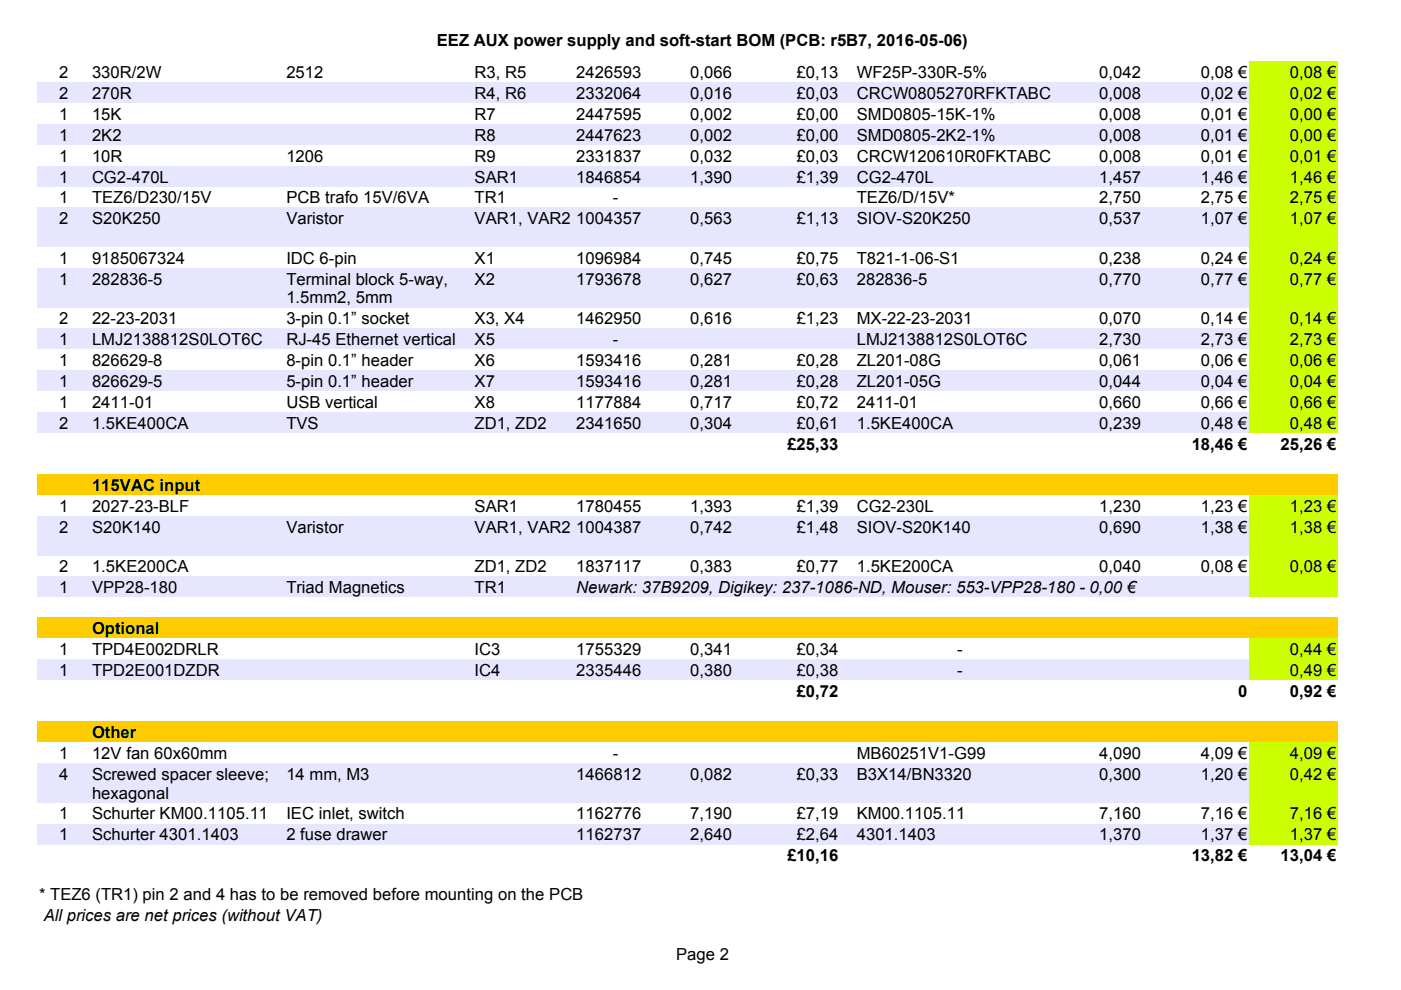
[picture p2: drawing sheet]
<svg xmlns="http://www.w3.org/2000/svg" width="297mm" height="210mm" viewBox="0 0 297 210" stroke-linecap="round" stroke-linejoin="round" font-family="sans-serif">
<defs><g id="words">
<g font-size="3.5">
<text x="92.6" y="9.7">EEZ AUX power supply and soft-start BOM (PCB: r5B7, 2016-05-06)</text>
<text x="12.6" y="16.5">2</text>
<text x="19.5" y="16.5">330R/2W</text>
<text x="60.7" y="16.5">2512</text>
<text x="100.6" y="16.5">R3, R5</text>
<text x="122.2" y="16.5">2426593</text>
<text x="146.3" y="16.5">0,066</text>
<text x="168.9" y="16.5">£0,13</text>
<text x="181.6" y="16.5">WF25P-330R-5%</text>
<text x="233" y="16.5">0,042</text>
<text x="254.6" y="16.5">0,08 €</text>
<text x="273.5" y="16.5">0,08 €</text>
<text x="12.6" y="20.9">2</text>
<text x="19.5" y="20.9">270R</text>
<text x="100.6" y="20.9">R4, R6</text>
<text x="122.2" y="20.9">2332064</text>
<text x="146.3" y="20.9">0,016</text>
<text x="168.9" y="20.9">£0,03</text>
<text x="181.6" y="20.9">CRCW0805270RFKTABC</text>
<text x="233" y="20.9">0,008</text>
<text x="254.6" y="20.9">0,02 €</text>
<text x="273.5" y="20.9">0,02 €</text>
<text x="12.6" y="25.4">1</text>
<text x="12.6" y="29.8">1</text>
<text x="19.5" y="25.4">15K</text>
<text x="19.5" y="29.8">2K2</text>
<text x="100.6" y="25.4">R7</text>
<text x="100.6" y="29.8">R8</text>
<text x="122.2" y="25.4">2447595</text>
<text x="122.2" y="29.8">2447623</text>
<text x="146.3" y="25.4">0,002</text>
<text x="146.3" y="29.8">0,002</text>
<text x="168.9" y="25.4">£0,00</text>
<text x="168.9" y="29.8">£0,00</text>
<text x="181.6" y="25.4">SMD0805-15K-1%</text>
<text x="181.6" y="29.8">SMD0805-2K2-1%</text>
<text x="233" y="25.4">0,008</text>
<text x="233" y="29.8">0,008</text>
<text x="254.6" y="25.4">0,01 €</text>
<text x="254.6" y="29.8">0,01 €</text>
<text x="273.5" y="25.4">0,00 €</text>
<text x="273.5" y="29.8">0,00 €</text>
<text x="12.6" y="34.3">1</text>
<text x="19.5" y="34.3">10R</text>
<text x="60.7" y="34.3">1206</text>
<text x="100.6" y="34.3">R9</text>
<text x="122.2" y="34.3">2331837</text>
<text x="146.3" y="34.3">0,032</text>
<text x="168.9" y="34.3">£0,03</text>
<text x="181.6" y="34.3">CRCW120610R0FKTABC</text>
<text x="233" y="34.3">0,008</text>
<text x="254.6" y="34.3">0,01 €</text>
<text x="273.5" y="34.3">0,01 €</text>
<text x="12.6" y="38.7">1</text>
<text x="19.5" y="38.7">CG2-470L</text>
<text x="100.6" y="38.7">SAR1</text>
<text x="122.2" y="38.7">1846854</text>
<text x="146.3" y="38.7">1,390</text>
<text x="168.9" y="38.7">£1,39</text>
<text x="181.6" y="38.7">CG2-470L</text>
<text x="233" y="38.7">1,457</text>
<text x="254.6" y="38.7">1,46 €</text>
<text x="273.5" y="38.7">1,46 €</text>
<text x="12.6" y="43.1">1</text>
<text x="12.6" y="47.6">2</text>
<text x="19.5" y="43.1">TEZ6/D230/15V</text>
<text x="19.5" y="47.6">S20K250</text>
<text x="60.7" y="43.1">PCB trafo 15V/6VA</text>
<text x="60.7" y="47.6">Varistor</text>
<text x="100.6" y="43.1">TR1</text>
<text x="100.6" y="47.6">VAR1, VAR2</text>
<text x="122.2" y="47.6">1004357</text>
<text x="130" y="43.1">-</text>
<text x="146.3" y="47.6">0,563</text>
<text x="168.9" y="47.6">£1,13</text>
<text x="181.6" y="43.1">TEZ6/D/15V*</text>
<text x="181.6" y="47.6">SIOV-S20K250</text>
<text x="233" y="43.1">2,750</text>
<text x="233" y="47.6">0,537</text>
<text x="254.6" y="43.1">2,75 €</text>
<text x="254.6" y="47.6">1,07 €</text>
<text x="273.5" y="43.1">2,75 €</text>
<text x="273.5" y="47.6">1,07 €</text>
<text x="12.6" y="56">1</text>
<text x="19.5" y="56">9185067324</text>
<text x="60.7" y="56">IDC 6-pin</text>
<text x="100.6" y="56">X1</text>
<text x="122.2" y="56">1096984</text>
<text x="146.3" y="56">0,745</text>
<text x="168.9" y="56">£0,75</text>
<text x="181.6" y="56">T821-1-06-S1</text>
<text x="233" y="56">0,238</text>
<text x="254.6" y="56">0,24 €</text>
<text x="273.5" y="56">0,24 €</text>
<text x="12.6" y="60.4">1</text>
<text x="19.5" y="60.4">282836-5</text>
<text x="60.7" y="60.4">Terminal block 5-way,</text>
<text x="60.7" y="64.3">1.5mm2, 5mm</text>
<text x="100.6" y="60.4">X2</text>
<text x="122.2" y="60.4">1793678</text>
<text x="146.3" y="60.4">0,627</text>
<text x="168.9" y="60.4">£0,63</text>
<text x="181.6" y="60.4">282836-5</text>
<text x="233" y="60.4">0,770</text>
<text x="254.6" y="60.4">0,77 €</text>
<text x="273.5" y="60.4">0,77 €</text>
<text x="12.6" y="68.8">2</text>
<text x="19.5" y="68.8">22-23-2031</text>
<text x="60.7" y="68.8">3-pin 0.1” socket</text>
<text x="100.6" y="68.8">X3, X4</text>
<text x="122.2" y="68.8">1462950</text>
<text x="146.3" y="68.8">0,616</text>
<text x="168.9" y="68.8">£1,23</text>
<text x="181.6" y="68.8">MX-22-23-2031</text>
<text x="233" y="68.8">0,070</text>
<text x="254.6" y="68.8">0,14 €</text>
<text x="273.5" y="68.8">0,14 €</text>
<text x="12.6" y="73.2">1</text>
<text x="12.6" y="77.6">1</text>
<text x="19.5" y="73.2">LMJ2138812S0LOT6C</text>
<text x="19.5" y="77.6">826629-8</text>
<text x="60.7" y="73.2">RJ-45 Ethernet vertical</text>
<text x="60.7" y="77.6">8-pin 0.1” header</text>
<text x="100.6" y="73.2">X5</text>
<text x="100.6" y="77.6">X6</text>
<text x="122.2" y="77.6">1593416</text>
<text x="130" y="73.2">-</text>
<text x="146.3" y="77.6">0,281</text>
<text x="168.9" y="77.6">£0,28</text>
<text x="181.6" y="73.2">LMJ2138812S0LOT6C</text>
<text x="181.6" y="77.6">ZL201-08G</text>
<text x="233" y="73.2">2,730</text>
<text x="233" y="77.6">0,061</text>
<text x="254.6" y="73.2">2,73 €</text>
<text x="254.6" y="77.6">0,06 €</text>
<text x="273.5" y="73.2">2,73 €</text>
<text x="273.5" y="77.6">0,06 €</text>
<text x="12.6" y="82.1">1</text>
<text x="19.5" y="82.1">826629-5</text>
<text x="60.7" y="82.1">5-pin 0.1” header</text>
<text x="100.6" y="82.1">X7</text>
<text x="122.2" y="82.1">1593416</text>
<text x="146.3" y="82.1">0,281</text>
<text x="168.9" y="82.1">£0,28</text>
<text x="181.6" y="82.1">ZL201-05G</text>
<text x="233" y="82.1">0,044</text>
<text x="254.6" y="82.1">0,04 €</text>
<text x="273.5" y="82.1">0,04 €</text>
<text x="12.6" y="86.5">1</text>
<text x="19.5" y="86.5">2411-01</text>
<text x="60.7" y="86.5">USB vertical</text>
<text x="100.6" y="86.5">X8</text>
<text x="122.2" y="86.5">1177884</text>
<text x="146.3" y="86.5">0,717</text>
<text x="168.9" y="86.5">£0,72</text>
<text x="181.6" y="86.5">2411-01</text>
<text x="233" y="86.5">0,660</text>
<text x="254.6" y="86.5">0,66 €</text>
<text x="273.5" y="86.5">0,66 €</text>
<text x="12.6" y="91">2</text>
<text x="19.5" y="91">1.5KE400CA</text>
<text x="60.7" y="91">TVS</text>
<text x="100.6" y="91">ZD1, ZD2</text>
<text x="122.2" y="91">2341650</text>
<text x="146.3" y="91">0,304</text>
<text x="166.9" y="95.4">£25,33</text>
<text x="168.9" y="91">£0,61</text>
<text x="181.6" y="91">1.5KE400CA</text>
<text x="233" y="91">0,239</text>
<text x="252.7" y="95.4">18,46 €</text>
<text x="254.6" y="91">0,48 €</text>
<text x="271.5" y="95.4">25,26 €</text>
<text x="273.5" y="91">0,48 €</text>
<text x="19.5" y="104.1">115VAC input</text>
<text x="12.6" y="108.5">1</text>
<text x="12.6" y="113">2</text>
<text x="19.5" y="108.5">2027-23-BLF</text>
<text x="19.5" y="113">S20K140</text>
<text x="60.7" y="113">Varistor</text>
<text x="100.6" y="108.5">SAR1</text>
<text x="100.6" y="113">VAR1, VAR2</text>
<text x="122.2" y="108.5">1780455</text>
<text x="122.2" y="113">1004387</text>
<text x="146.3" y="108.5">1,393</text>
<text x="146.3" y="113">0,742</text>
<text x="168.9" y="108.5">£1,39</text>
<text x="168.9" y="113">£1,48</text>
<text x="181.6" y="108.5">CG2-230L</text>
<text x="181.6" y="113">SIOV-S20K140</text>
<text x="233" y="108.5">1,230</text>
<text x="233" y="113">0,690</text>
<text x="254.6" y="108.5">1,23 €</text>
<text x="254.6" y="113">1,38 €</text>
<text x="273.5" y="108.5">1,23 €</text>
<text x="273.5" y="113">1,38 €</text>
<text x="12.6" y="121.4">2</text>
<text x="12.6" y="125.8">1</text>
<text x="19.5" y="121.4">1.5KE200CA</text>
<text x="19.5" y="125.8">VPP28-180</text>
<text x="60.7" y="125.8">Triad Magnetics</text>
<text x="100.6" y="121.4">ZD1, ZD2</text>
<text x="100.6" y="125.8">TR1</text>
<text x="122.2" y="121.4">1837117</text>
<text x="122.2" y="125.8">Newark: 37B9209, Digikey: 237-1086-ND, Mouser: 553-VPP28-180 - 0,00 €</text>
<text x="146.3" y="121.4">0,383</text>
<text x="168.9" y="121.4">£0,77</text>
<text x="181.6" y="121.4">1.5KE200CA</text>
<text x="233" y="121.4">0,040</text>
<text x="254.6" y="121.4">0,08 €</text>
<text x="273.5" y="121.4">0,08 €</text>
<text x="19.5" y="134.5">Optional</text>
<text x="12.6" y="138.9">1</text>
<text x="12.6" y="143.4">1</text>
<text x="19.5" y="138.9">TPD4E002DRLR</text>
<text x="19.5" y="143.4">TPD2E001DZDR</text>
<text x="100.6" y="138.9">IC3</text>
<text x="100.6" y="143.4">IC4</text>
<text x="122.2" y="138.9">1755329</text>
<text x="122.2" y="143.4">2335446</text>
<text x="146.3" y="138.9">0,341</text>
<text x="146.3" y="143.4">0,380</text>
<text x="168.9" y="138.9">£0,34</text>
<text x="168.9" y="143.4">£0,38</text>
<text x="202.9" y="138.9">-</text>
<text x="202.9" y="143.4">-</text>
<text x="273.5" y="138.9">0,44 €</text>
<text x="273.5" y="143.4">0,49 €</text>
<text x="168.9" y="147.8">£0,72</text>
<text x="262.5" y="147.8">0</text>
<text x="273.5" y="147.8">0,92 €</text>
<text x="12.6" y="160.9">1</text>
<text x="19.5" y="156.5">Other</text>
<text x="19.5" y="160.9">12V fan 60x60mm</text>
<text x="130" y="160.9">-</text>
<text x="181.6" y="160.9">MB60251V1-G99</text>
<text x="233" y="160.9">4,090</text>
<text x="254.6" y="160.9">4,09 €</text>
<text x="273.5" y="160.9">4,09 €</text>
<text x="12.6" y="165.4">4</text>
<text x="19.5" y="165.4">Screwed spacer sleeve;</text>
<text x="60.7" y="165.4">14 mm, M3</text>
<text x="122.2" y="165.4">1466812</text>
<text x="146.3" y="165.4">0,082</text>
<text x="168.9" y="165.4">£0,33</text>
<text x="181.6" y="165.4">B3X14/BN3320</text>
<text x="233" y="165.4">0,300</text>
<text x="254.6" y="165.4">1,20 €</text>
<text x="273.5" y="165.4">0,42 €</text>
<text x="12.6" y="173.7">1</text>
<text x="19.5" y="173.7">Schurter KM00.1105.11</text>
<text x="19.5" y="169.3">hexagonal</text>
<text x="60.7" y="173.7">IEC inlet, switch</text>
<text x="122.2" y="173.7">1162776</text>
<text x="146.3" y="173.7">7,190</text>
<text x="168.9" y="173.7">£7,19</text>
<text x="181.6" y="173.7">KM00.1105.11</text>
<text x="233" y="173.7">7,160</text>
<text x="254.6" y="173.7">7,16 €</text>
<text x="273.5" y="173.7">7,16 €</text>
<text x="12.6" y="178.2">1</text>
<text x="19.5" y="178.2">Schurter 4301.1403</text>
<text x="60.7" y="178.2">2 fuse drawer</text>
<text x="122.2" y="178.2">1162737</text>
<text x="146.3" y="178.2">2,640</text>
<text x="168.9" y="178.2">£2,64</text>
<text x="181.6" y="178.2">4301.1403</text>
<text x="233" y="178.2">1,370</text>
<text x="254.6" y="178.2">1,37 €</text>
<text x="273.5" y="178.2">1,37 €</text>
<text x="166.9" y="182.6">£10,16</text>
<text x="252.7" y="182.6">13,82 €</text>
<text x="271.5" y="182.6">13,04 €</text>
<text x="8.3" y="190.9">* TEZ6 (TR1) pin 2 and 4 has to be removed before mounting on the PCB</text>
<text x="9.3" y="195.2">All prices are net prices (without VAT)</text>
<text x="143.3" y="203.6">Page 2</text>
</g>
</g></defs>
<path d="M264.9 12.9h18.8v4.5h-18.8z" fill-rule="evenodd" fill="#cf0"/>
<path d="M7.9 17.4h256.9v4.4h-256.9z" fill-rule="evenodd" fill="#e6e6ff"/>
<g fill="#cf0">
<path d="M264.9 17.4h18.8v4.4h-18.8z" fill-rule="evenodd"/>
<path d="M264.9 21.8h18.8v4.4h-18.8z" fill-rule="evenodd"/>
</g>
<path d="M7.9 26.2h256.9v4.5h-256.9z" fill-rule="evenodd" fill="#e6e6ff"/>
<g fill="#cf0">
<path d="M264.9 26.2h18.8v4.5h-18.8z" fill-rule="evenodd"/>
<path d="M264.9 30.7h18.8v4.4h-18.8z" fill-rule="evenodd"/>
</g>
<path d="M7.9 35.1h256.9v4.4h-256.9z" fill-rule="evenodd" fill="#e6e6ff"/>
<g fill="#cf0">
<path d="M264.9 35.1h18.8v4.4h-18.8z" fill-rule="evenodd"/>
<path d="M264.9 39.6h18.8v4.4h-18.8z" fill-rule="evenodd"/>
</g>
<path d="M7.9 44h256.9v8.4h-256.9z" fill-rule="evenodd" fill="#e6e6ff"/>
<g fill="#cf0">
<path d="M264.9 44h18.8v8.4h-18.8z" fill-rule="evenodd"/>
<path d="M264.9 52.4h18.8v4.4h-18.8z" fill-rule="evenodd"/>
</g>
<path d="M7.9 56.8h256.9v8.4h-256.9z" fill-rule="evenodd" fill="#e6e6ff"/>
<g fill="#cf0">
<path d="M264.9 56.8h18.8v8.4h-18.8z" fill-rule="evenodd"/>
<path d="M264.9 65.2h18.8v4.4h-18.8z" fill-rule="evenodd"/>
</g>
<path d="M7.9 69.6h256.9v4.4h-256.9z" fill-rule="evenodd" fill="#e6e6ff"/>
<g fill="#cf0">
<path d="M264.9 69.6h18.8v4.4h-18.8z" fill-rule="evenodd"/>
<path d="M264.9 74.1h18.8v4.4h-18.8z" fill-rule="evenodd"/>
</g>
<path d="M7.9 78.5h256.9v4.4h-256.9z" fill-rule="evenodd" fill="#e6e6ff"/>
<g fill="#cf0">
<path d="M264.9 78.5h18.8v4.4h-18.8z" fill-rule="evenodd"/>
<path d="M264.9 83h18.8v4.4h-18.8z" fill-rule="evenodd"/>
</g>
<path d="M7.9 87.4h256.9v4.4h-256.9z" fill-rule="evenodd" fill="#e6e6ff"/>
<path d="M264.9 87.4h18.8v4.4h-18.8z" fill-rule="evenodd" fill="#cf0"/>
<path d="M7.9 100.5h275.8v4.5h-275.8z" fill-rule="evenodd" fill="#fc0"/>
<path d="M264.9 105h18.8v4.4h-18.8z" fill-rule="evenodd" fill="#cf0"/>
<path d="M7.9 109.4h256.9v8.4h-256.9z" fill-rule="evenodd" fill="#e6e6ff"/>
<g fill="#cf0">
<path d="M264.9 109.4h18.8v8.4h-18.8z" fill-rule="evenodd"/>
<path d="M264.9 117.8h18.8v4.4h-18.8z" fill-rule="evenodd"/>
</g>
<path d="M7.9 122.2h256.9v4.4h-256.9z" fill-rule="evenodd" fill="#e6e6ff"/>
<path d="M264.9 122.2h18.8v4.4h-18.8z" fill-rule="evenodd" fill="#cf0"/>
<path d="M7.9 130.9h275.8v4.4h-275.8z" fill-rule="evenodd" fill="#fc0"/>
<path d="M264.9 135.4h18.8v4.4h-18.8z" fill-rule="evenodd" fill="#cf0"/>
<path d="M7.9 139.8h256.9v4.4h-256.9z" fill-rule="evenodd" fill="#e6e6ff"/>
<path d="M264.9 139.8h18.8v4.4h-18.8z" fill-rule="evenodd" fill="#cf0"/>
<path d="M7.9 152.9h275.8v4.4h-275.8z" fill-rule="evenodd" fill="#fc0"/>
<path d="M264.9 157.4h18.8v4.4h-18.8z" fill-rule="evenodd" fill="#cf0"/>
<path d="M7.9 161.8h256.9v8.4h-256.9z" fill-rule="evenodd" fill="#e6e6ff"/>
<g fill="#cf0">
<path d="M264.9 161.8h18.8v8.4h-18.8z" fill-rule="evenodd"/>
<path d="M264.9 170.2h18.8v4.4h-18.8z" fill-rule="evenodd"/>
</g>
<path d="M7.9 174.6h256.9v4.4h-256.9z" fill-rule="evenodd" fill="#e6e6ff"/>
<path d="M264.9 174.6h18.8v4.4h-18.8z" fill-rule="evenodd" fill="#cf0"/>
<use href="#words"/>
</svg>
